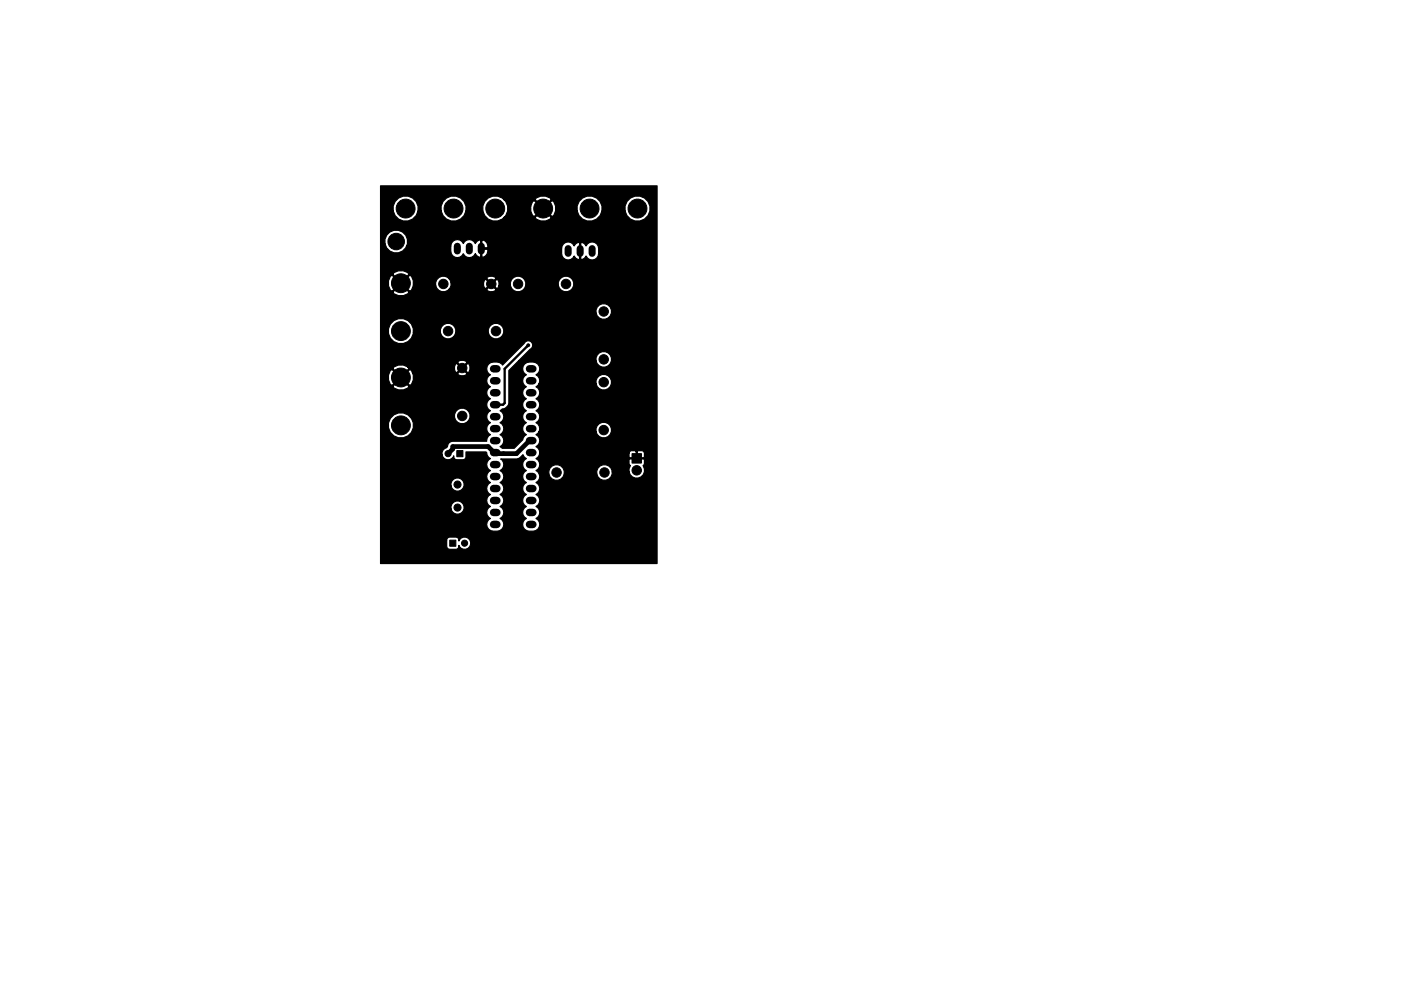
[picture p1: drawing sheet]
<svg xmlns="http://www.w3.org/2000/svg" width="297mm" height="210mm" viewBox="0 0 297 210" stroke-linecap="round" stroke-linejoin="round" font-family="sans-serif">
<g fill="#000" stroke="#000" stroke-width=".21">
<path d="M96.8 95.6h1.3v1.3h-1.3zM134 96.2h2v2h-2zM95.4 114.6h1.3v1.3h-1.3z"/>
<circle cx="84" cy="51.2" r="1.75"/>
<circle cx="86" cy="44.2" r="2"/>
<circle cx="96.2" cy="44.2" r="2"/>
<circle cx="105" cy="44.2" r="2"/>
<circle cx="115.2" cy="44.2" r="2"/>
<circle cx="125" cy="44.2" r="2"/>
<circle cx="135.2" cy="44.2" r="2"/>
<circle cx="85" cy="70.2" r="2"/>
<circle cx="85" cy="60.1" r="2"/>
<circle cx="94" cy="60.2" r="1"/>
<circle cx="95" cy="70.2" r="1"/>
<circle cx="98" cy="78.1" r="1"/>
<circle cx="104.2" cy="60.2" r="1"/>
<circle cx="105.2" cy="70.2" r="1"/>
<circle cx="109.8" cy="60.2" r="1"/>
<circle cx="112" cy="73.2" r=".3"/>
<circle cx="120" cy="60.2" r="1"/>
<circle cx="128" cy="76.2" r="1"/>
<circle cx="128" cy="66.1" r="1"/>
<circle cx="85" cy="80.1" r="2"/>
<circle cx="85" cy="90.2" r="2"/>
<circle cx="90" cy="96.2" r=".45"/>
<circle cx="95" cy="96.2" r=".65"/>
<circle cx="98" cy="88.2" r="1"/>
<circle cx="106.7" cy="96.2" r=".3"/>
<circle cx="128" cy="91.2" r="1"/>
<circle cx="128" cy="81.1" r="1"/>
<circle cx="135" cy="99.8" r="1"/>
<circle cx="97" cy="102.8" r=".75"/>
<circle cx="97" cy="107.7" r=".75"/>
<circle cx="98.5" cy="115.2" r=".65"/>
<circle cx="118" cy="100.2" r="1"/>
<circle cx="128.2" cy="100.2" r="1"/>
</g>
<g fill="none" stroke="#000" stroke-width="1.6">
<path d="M104.7 78.2h.7M112.3 78.2h.7M104.7 80.8h.7M104.7 83.3h.7M104.7 85.9h.7M104.7 88.4h.7M104.7 90.9h.7M104.7 93.5h.7M104.7 96h.7M104.7 98.6h.7M112.3 80.8h.7M112.3 83.3h.7"/>
<path d="M112.3 85.9h.7M112.3 88.4h.7M112.3 90.9h.7M112.3 93.5h.7M112.3 96h.7M112.3 98.6h.7M104.7 101.1h.7M104.7 103.6h.7M104.7 106.2h.7M104.7 108.7h.7M104.7 111.3h.7M112.3 101.1h.7"/>
<path d="M112.3 103.6h.7M112.3 106.2h.7M112.3 108.7h.7M112.3 111.3h.7"/>
</g>
<path d="M97 52.2v1M99.5 52.2v1M102 52.2v1M120.5 52.7v1M123 52.7v1M125.5 52.7v1" fill="none" stroke="#000" stroke-width="1.5"/>
<path d="M112 73.2l-5 5v7.3l-.3 .4h-1.7" fill="none" stroke="#000" stroke-width=".5"/>
<path d="M112.5 93.2l-3 3h-4.5l-1.5-1.5h-7.5v.5l-1 1" fill="none" stroke="#000" stroke-width="1"/>
<path d="M105 96v.2M112.5 93.2l.1 .3" fill="none" stroke="#000" stroke-width=".75"/>
<path d="M80.7 39.4h58.6v80.2h-58.6v-5h14v1.3a.65 .65 0 0 0 .7 .6h1.5a.71 .71 0 0 0 .4-.8 1.3 1.3 0 0 0 2 .6 1.3 1.3 0 0 0 0-2.1 1.3 1.3 0 0 0-2 .6v-.4l-.4-.4h-1.5a.65 .65 0 0 0-.7 .6h-14v-6.6h14.9l.2 .5a1.41 1.41 0 0 0 2.4 0 1.41 1.41 0 0 0-.9-2.2 1.41 1.41 0 0 0-1.7 1.7h-14.9v-4.9h14.9l.2 .5a1.41 1.41 0 0 0 2.4 0 1.41 1.41 0 0 0-.9-2.2 1.41 1.41 0 0 0-1.7 1.7h-14.9v-6.6h13l.2 .5a1.29 1.29 0 0 0 1.2 .6 1.29 1.29 0 0 0 1.1-.9v.4l.4 .4h1.5a.65 .65 0 0 0 .7-.6v-1h4.2l.6 1.1 .4 .3a1.41 1.41 0 0 0-.8 1.3 1.41 1.41 0 0 0 .8 1.2 1.41 1.41 0 0 0-.8 1.3 1.41 1.41 0 0 0 .8 1.3 1.41 1.41 0 0 0-.8 1.2 1.41 1.41 0 0 0 .8 1.3 1.41 1.41 0 0 0-.8 1.3 1.41 1.41 0 0 0 .8 1.3 1.41 1.41 0 0 0-.8 1.2 1.41 1.41 0 0 0 .8 1.3 1.42 1.42 0 0 0-.8 1.6 1.42 1.42 0 0 0 1.4 1.1 1.59 1.59 0 0 0 1.7-.3 1.59 1.59 0 0 0 .4-1.7l-.7-.7a1.41 1.41 0 0 0 .8-1.3 1.41 1.41 0 0 0-.8-1.2 1.41 1.41 0 0 0 .8-1.3 1.41 1.41 0 0 0-.8-1.3 1.41 1.41 0 0 0 .8-1.3 1.41 1.41 0 0 0-.8-1.2 1.41 1.41 0 0 0 .8-1.3 1.41 1.41 0 0 0-.8-1.3 1.39 1.39 0 0 0 .1-2.4h3.4l.4-.1 1-.8 .3 .5 .4 .3-.4 .3a1.42 1.42 0 0 0 .4 2.2 1.41 1.41 0 0 0-.8 1.3 1.41 1.41 0 0 0 .8 1.3 1.41 1.41 0 0 0-.8 1.2 1.41 1.41 0 0 0 .8 1.3 1.41 1.41 0 0 0-.8 1.3 1.41 1.41 0 0 0 .8 1.3 1.41 1.41 0 0 0-.8 1.2 1.41 1.41 0 0 0 .8 1.3 1.42 1.42 0 0 0-.8 1.6 1.42 1.42 0 0 0 1.4 1.1 1.59 1.59 0 0 0 1.7-.3 1.59 1.59 0 0 0 .4-1.7l-.7-.7a1.41 1.41 0 0 0 .8-1.3 1.41 1.41 0 0 0-.8-1.2 1.41 1.41 0 0 0 .8-1.3 1.41 1.41 0 0 0-.8-1.3 1.41 1.41 0 0 0 .8-1.3 1.41 1.41 0 0 0-.8-1.2 1.4 1.4 0 0 0 .7-1.8h2.1l.2 .6a1.67 1.67 0 0 0 1.7 .7 1.67 1.67 0 0 0 1.3-1.3h6.9l.3 .6a1.65 1.65 0 0 0 1.9 .6 1.65 1.65 0 0 0 1.1-1.7h3.6l.2 .6a1.66 1.66 0 0 0 2.4 .5 1.66 1.66 0 0 0 .3-2.4l.3-.4v-.9l-.1-.1h-3l-.1 .1v.9l.3 .4-.3 .7v.6h-3.6v-.2a1.67 1.67 0 0 0-2-1.3 1.67 1.67 0 0 0-1.3 2h-6.9v-.7a1.67 1.67 0 0 0-1.9-1.3 1.67 1.67 0 0 0-1.3 2h-2.1l-.7-.8a1.41 1.41 0 0 0 .8-1.2 1.41 1.41 0 0 0-.8-1.3l.7-.7 .1-.5h19v.9l.1 .1h1.4v-1.3h.2v1.3h1.4l.1-.1v-.9l-.2-.4-1.1-.1-.2 .2a1.69 1.69 0 0 0-1.5-.1l-.2 .4h-19l-.1-.6-.7-.7 .4-.3a1.42 1.42 0 0 0-.4-2.3l.7-.6h12.1l.2 .6a1.67 1.67 0 0 0 2.8 0 1.67 1.67 0 0 0-1.1-2.6 1.67 1.67 0 0 0-1.9 2l-12.1-.1a1.4 1.4 0 0 0-.7-1.8 1.41 1.41 0 0 0 .8-1.3 1.41 1.41 0 0 0-.8-1.3 1.41 1.41 0 0 0 .8-1.2 1.41 1.41 0 0 0-.8-1.3 1.41 1.41 0 0 0 .8-1.3 1.41 1.41 0 0 0-.8-1.2l.7-.7h12.1l.2 .6a1.67 1.67 0 0 0 2.8 0 1.67 1.67 0 0 0-1.1-2.5 1.67 1.67 0 0 0-1.9 1.9l-12.1-.1a1.4 1.4 0 0 0-.7-1.8 1.42 1.42 0 0 0 .8-1.6 1.42 1.42 0 0 0-1.4-1.1 1.59 1.59 0 0 0-1.7 .3 1.59 1.59 0 0 0-.4 1.7l.7 .7a1.41 1.41 0 0 0-.8 1.3 1.41 1.41 0 0 0 .8 1.3 1.41 1.41 0 0 0-.8 1.2 1.41 1.41 0 0 0 .8 1.3 1.41 1.41 0 0 0-.8 1.3 1.41 1.41 0 0 0 .8 1.2 1.41 1.41 0 0 0-.8 1.3 1.41 1.41 0 0 0 .8 1.3 1.41 1.41 0 0 0-.8 1.2 1.41 1.41 0 0 0 .8 1.3l-.4 .3-.4 .8-1.8 1.8h-2.5l-.5-.3 .4-.3a1.42 1.42 0 0 0-.4-2.3 1.41 1.41 0 0 0 .8-1.3 1.41 1.41 0 0 0-.8-1.2 1.41 1.41 0 0 0 .8-1.3 1.41 1.41 0 0 0-.8-1.3l.5-.3a1.46 1.46 0 0 0 1.4-1.3v-6.9l2-2h16.5l.2 .6a1.67 1.67 0 0 0 2.8 0 1.67 1.67 0 0 0-1.1-2.6 1.67 1.67 0 0 0-1.9 2h-16.5l2.4-2.4a.97 .97 0 0 0 .4-1.6 .97 .97 0 0 0-1.6 .3l-4.6 4.6-.1-.3a2.15 2.15 0 0 0-3.1 .5 1.4 1.4 0 0 0 .7 1.8 1.41 1.41 0 0 0-.8 1.3 1.41 1.41 0 0 0 .8 1.3 1.41 1.41 0 0 0-.8 1.2 1.41 1.41 0 0 0 .8 1.3 1.41 1.41 0 0 0-.8 1.3 1.41 1.41 0 0 0 .8 1.2 1.41 1.41 0 0 0-.8 1.3 1.41 1.41 0 0 0 .8 1.3 1.41 1.41 0 0 0-.8 1.2 1.41 1.41 0 0 0 .8 1.3 1.34 1.34 0 0 0-.8 1.4l-7.6 .1a1.14 1.14 0 0 0-.7 1.1 1.82 1.82 0 0 0-1.2 1.7h-13v-5.7h1.7l.4 .9a2.67 2.67 0 0 0 3.8 .7 2.67 2.67 0 0 0 .5-3.8h9.3l.2 .6a1.67 1.67 0 0 0 2.8 0 1.67 1.67 0 0 0-1.1-2.6 1.67 1.67 0 0 0-1.9 2h-9.3l-.6-.6a2.69 2.69 0 0 0-3 0 2.69 2.69 0 0 0-1.1 2.8h-1.7v-8.8h2.6l.2 .3a2.29 2.29 0 0 0 3.2-.3l-1.7-1.7-1.7 1.7h-2.6v-2.4h1.7v1l.4 1 .3 .2 1.7-1.7h.4l1.7 1.7 .3-.2 .4-1-.1-1.4h9.5a1.16 1.16 0 0 0 2 0l-1-.9-1 .9h-9.5l-.3-.6-.3-.2-1.7 1.7h-.4l-1.7-1.7-.3 .2-.4 1h-1.7v-1.4h2.6l1.7 1.7 1.7-1.7-.3-.4h10l.2 1.2 .2 .1 1-1h.4l1 1a1.16 1.16 0 0 0 0-2l-1 1h-.4l-1-1-.2 .1-.2 .6h-10a2.27 2.27 0 0 0-3.1 .4h-2.6v-1.3h16.3l1 1 1-1-.1-.2a1.26 1.26 0 0 0-1.9 .2h-16.3v-6.1h1.7l.4 .9a2.66 2.66 0 0 0 2.8 1.2 2.66 2.66 0 0 0 2-2.3h5.8l.2 .6a1.67 1.67 0 0 0 1.7 .7 1.67 1.67 0 0 0 1.3-1.3h6.9l.3 .6a1.67 1.67 0 0 0 2.7 0 1.67 1.67 0 0 0-1-2.6 1.67 1.67 0 0 0-2 2h-6.9v-.7a1.67 1.67 0 0 0-1.9-1.3 1.67 1.67 0 0 0-1.3 2h-5.8v-.9a2.69 2.69 0 0 0-3.1-2.1 2.69 2.69 0 0 0-2.1 3.2h-1.7v-4.4h45.7l.2 .6a1.67 1.67 0 0 0 2.8 0 1.67 1.67 0 0 0-1.1-2.5 1.67 1.67 0 0 0-1.9 1.9h-45.7v-4.4h2.6l.2 .3a2.29 2.29 0 0 0 3.2-.3l-1.7-1.7-1.7 1.7h-2.6v-2.4h1.7v1l.4 1 .3 .2 1.7-1.7h.4l1.7 1.7 .3-.2 .4-1h4.8l.2 .6a1.63 1.63 0 0 0 2.6 .2h8l.1 .3a1.26 1.26 0 0 0 1.8-.3l-.9-1-1 1h-8l.4-.8v-.6h6.9v.6l.2 .5 .3 .1 1-1h.3l1 1 .3-.1 .2-.5h2.4a1.67 1.67 0 0 0 1.6 1.3 1.67 1.67 0 0 0 1.7-1.3h6.9l.2 .6a1.67 1.67 0 0 0 2.8 0 1.67 1.67 0 0 0-1.1-2.6 1.67 1.67 0 0 0-1.9 2h-6.9v-.7a1.67 1.67 0 0 0-2-1.3 1.67 1.67 0 0 0-1.3 2h-2.4v-.7l-.2-.5-.3-.1-1 .9h-.3l-1-.9-.3 .1-.2 .6h-6.9l-.4-.9h8l1 1 .9-1-.1-.3a1.26 1.26 0 0 0-1.8 .3h-8l-.3-.2a1.67 1.67 0 0 0-1.8 0 1.67 1.67 0 0 0-.7 1.7h-4.8v-1.1l-.4-.9-.3-.2-1.7 1.7h-.4l-1.7-1.7-.3 .2-.4 1h-1.7v-1.4h2.6l1.7 1.7 1.7-1.7a2.16 2.16 0 0 0-3.4 0h-2.6v-6.5h.9l.4 .9a2.38 2.38 0 0 0 4.2-.4h9.4v1.1a1.38 1.38 0 0 0 1.1 1.3 1.38 1.38 0 0 0 1.5-.8 1.38 1.38 0 0 0 1.3 .9 1.38 1.38 0 0 0 1.3-.9l.4 .5 .5 .3 .2-.1v-1.6h.3v1.6l.3 .1a1.47 1.47 0 0 0 .9-1.7h-1.5v-.2h17.2v1.1a1.38 1.38 0 0 0 1.1 1.3 1.38 1.38 0 0 0 1.5-.8l.4 .5 .5 .3 .3-.1v-3.5h.2v3.5l.3 .1 .5-.3 .4-.5a1.39 1.39 0 0 0 1.5 .8 1.39 1.39 0 0 0 1.1-1.3 1.9 1.9 0 0 0-.8-2.4 1.38 1.38 0 0 0-1.8 .8l-.4-.5-.6-.3-.2 .1-.5-.1-.5 .3-.4 .5a1.39 1.39 0 0 0-1.5-.8 1.39 1.39 0 0 0-1.1 1.3h-17.2v-1.7h.3v1.6h1.2v-.5a1.05 1.05 0 0 0-1.5-1.1l-.2-.1-.5 .3-.4 .5a1.38 1.38 0 0 0-1.3-.9 1.38 1.38 0 0 0-1.3 .9 1.38 1.38 0 0 0-1.5-.8 1.38 1.38 0 0 0-1.1 1.3h-9.4l.2-.5a2.43 2.43 0 0 0-2.4-2.9 2.43 2.43 0 0 0-2.4 2.9h-.9v-6.9h2.7l.4 .9a2.69 2.69 0 0 0 2.7 1.2 2.69 2.69 0 0 0 2.1-2.1h4.9l.4 .9a2.69 2.69 0 0 0 2.8 1.2 2.69 2.69 0 0 0 2.1-2.1h3.6l.4 .9a2.62 2.62 0 0 0 4.1 .4h6.6l.2 .4a2.29 2.29 0 0 0 3.2-.4l-1.7-1.7-1.7 1.7h-6.6l.3-.4 .4-.9v-1.1h4.9v1.1l.4 .9 .4 .2 1.7-1.7h.3l1.7 1.7 .4-.2 .4-.9h4.6a2.69 2.69 0 0 0 2.6 2.1 2.69 2.69 0 0 0 2.6-2.1h4.9l.4 .9a2.69 2.69 0 0 0 4.5 0 2.69 2.69 0 0 0-1.7-4.1 2.69 2.69 0 0 0-3.2 3.2h-4.9v-1.1a2.69 2.69 0 0 0-3.1-2.1 2.69 2.69 0 0 0-2.1 3.2h-4.6v-1.1l-.4-.9-.4-.2-1.7 1.6h-.3l-1.7-1.6-.4 .2-.4 .9h-4.9l-.4-.9-.3-.4h6.6l1.7 1.7 1.7-1.7-.3-.4a2.29 2.29 0 0 0-3.1 .4h-6.6l-.4-.4a2.69 2.69 0 0 0-3 0 2.69 2.69 0 0 0-1.1 2.8h-3.6v-1.1a2.69 2.69 0 0 0-3.2-2.1 2.69 2.69 0 0 0-2.1 3.2h-4.9v-1.1a2.69 2.69 0 0 0-3.1-2.1 2.69 2.69 0 0 0-2.1 3.2h-2.7z" fill="#000" stroke="#000" stroke-width=".25"/>
</svg>
